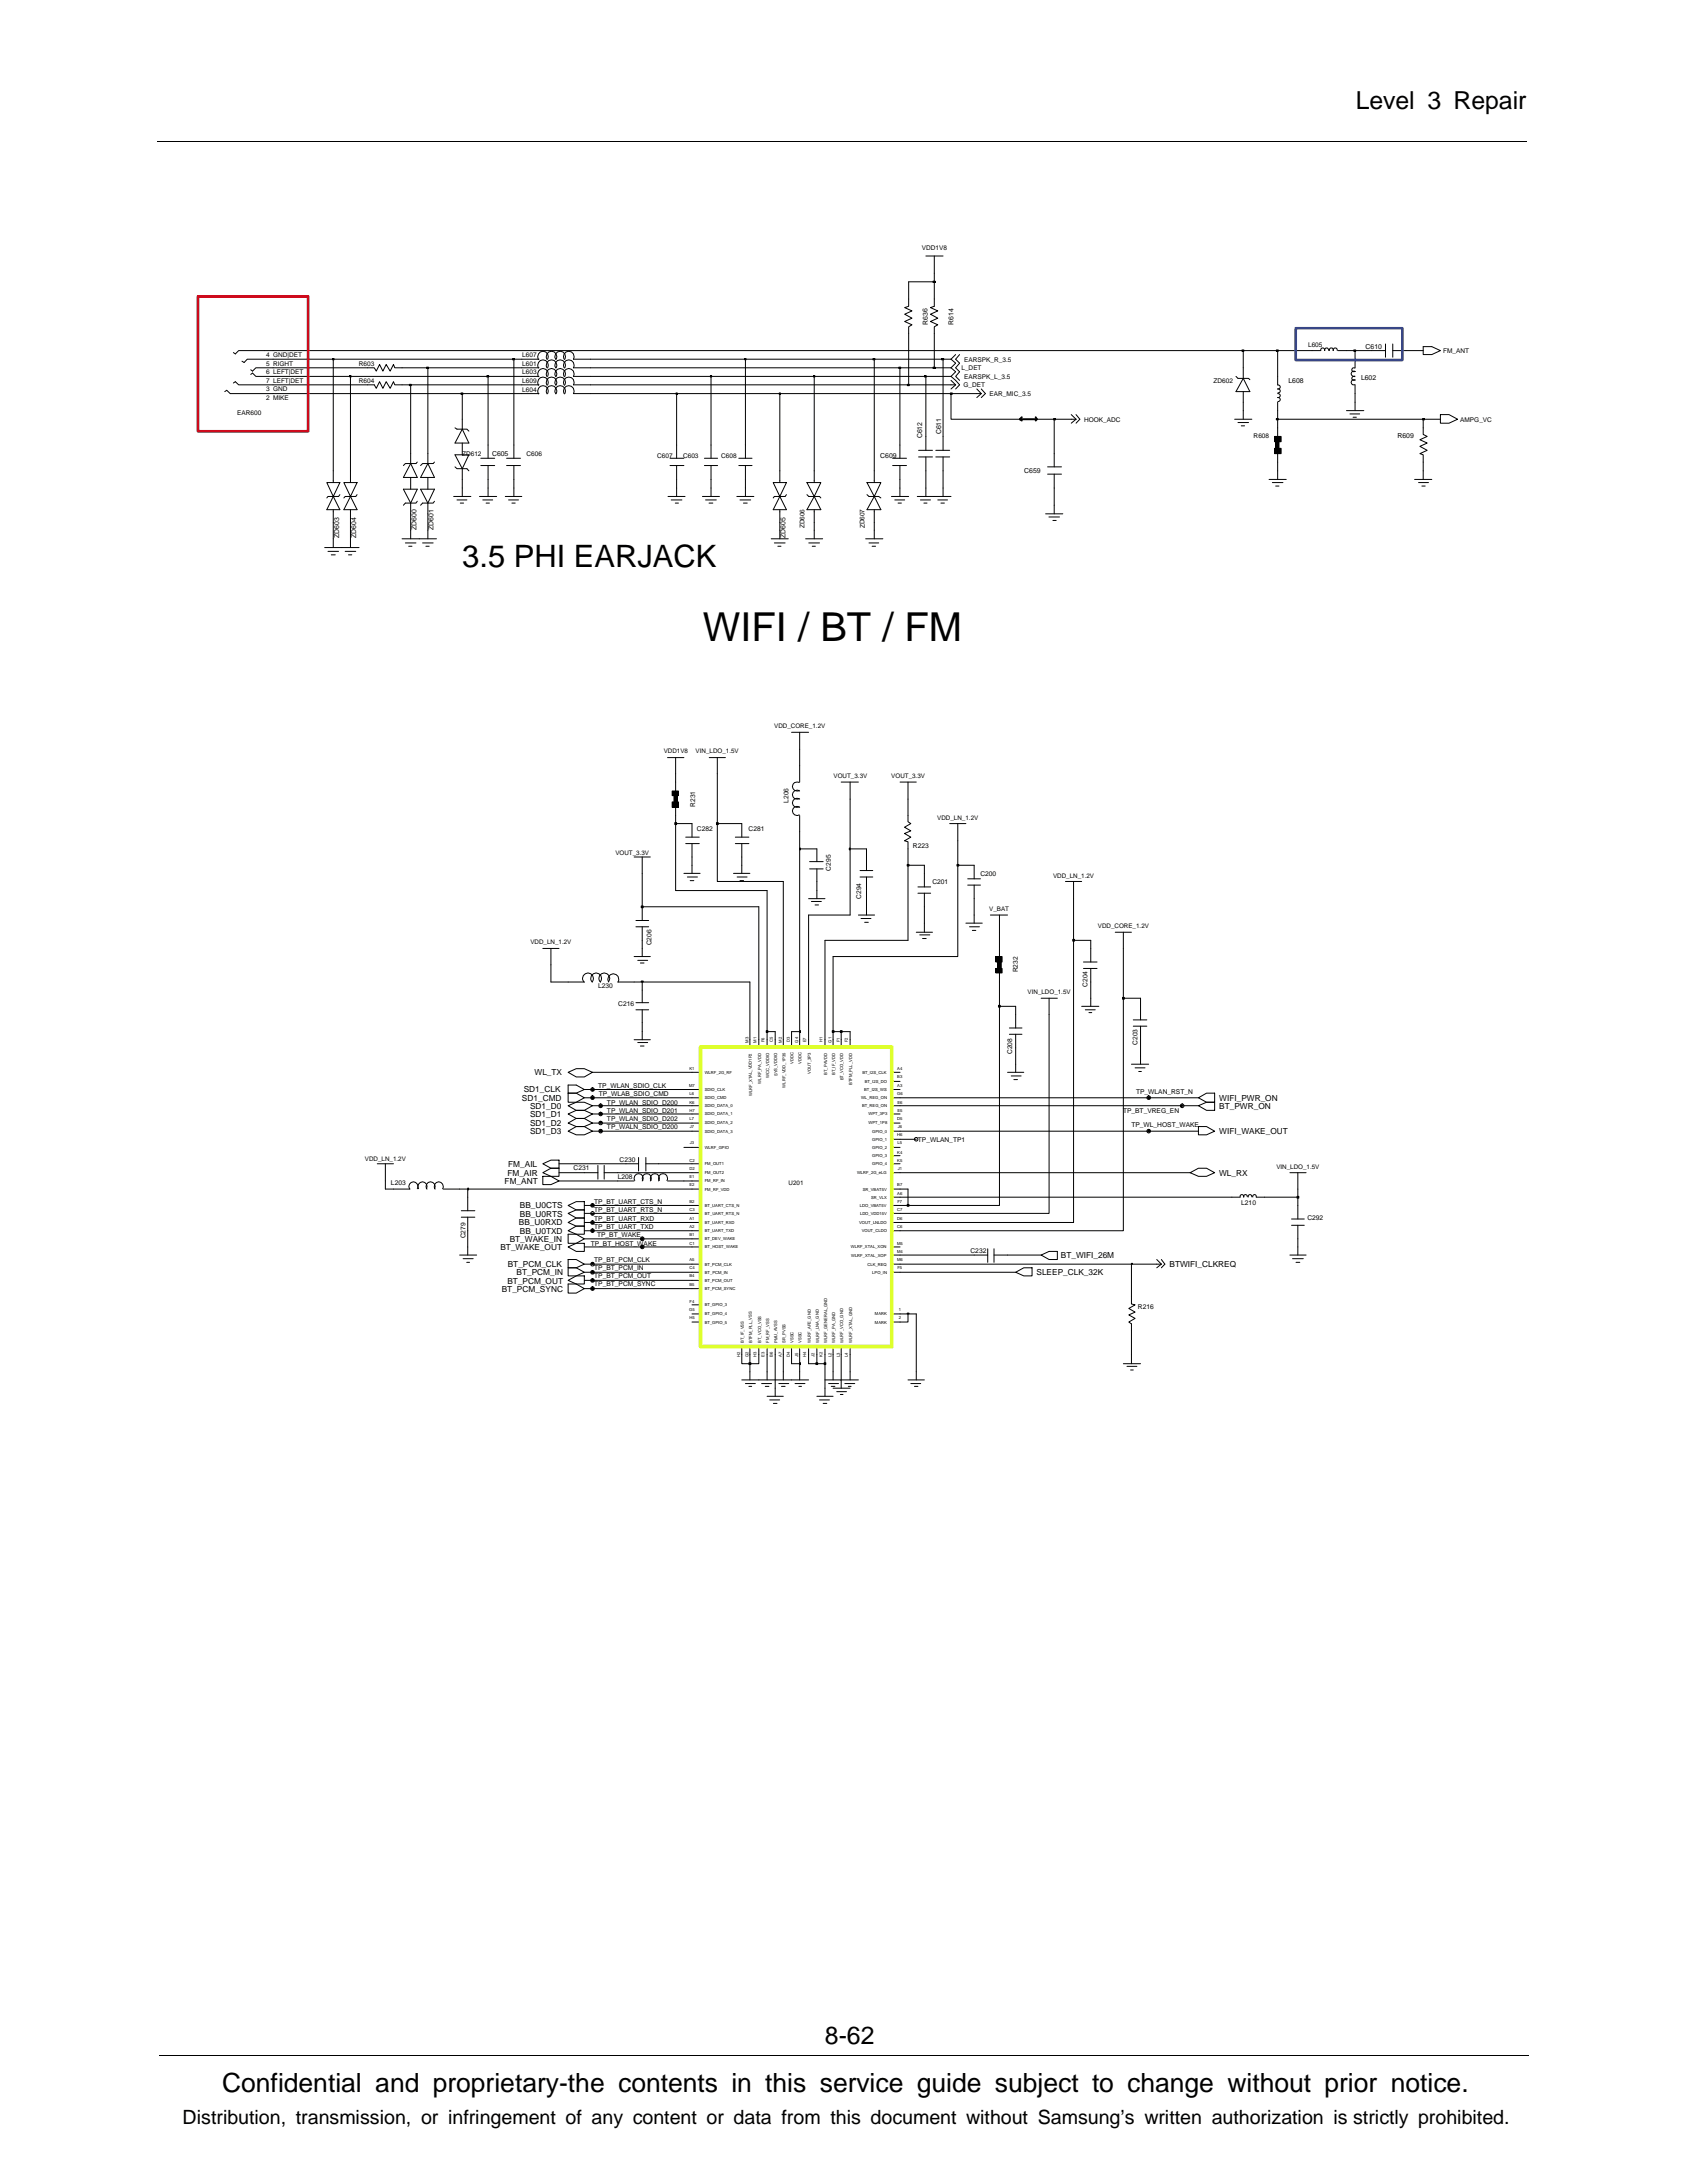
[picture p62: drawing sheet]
<svg xmlns="http://www.w3.org/2000/svg" width="216mm" height="279mm" viewBox="0 0 216 279" stroke-linecap="round" stroke-linejoin="round" font-family="sans-serif">
<defs><g id="words">
<text font-size="5.1" x="90" y="82">WIFI / BT / FM</text>
<text font-size="4" x="59.2" y="72.6">3.5 PHI EARJACK</text>
<text font-size="3.4" x="28.4" y="267.7">Confidential and proprietary-the contents in this service guide subject to change without prior notice.</text>
<g font-size="3.2">
<text x="173.5" y="14">Level 3 Repair</text>
<text x="105.6" y="261.6">8-62</text>
</g>
<text font-size="2.5" x="23.4" y="271.9">Distribution, transmission, or infringement of any content or data from this document without Samsung’s written authorization is strictly prohibited.</text>
<g font-size="1.1">
<text x="68.4" y="137.6">WL_TX</text>
<text x="66.8" y="140.9">SD1_CMD</text>
<text x="67" y="139.8">SD1_CLK</text>
<text x="67.8" y="143">SD1_D1</text>
<text x="67.8" y="141.9">SD1_D0</text>
<text x="156" y="141.9">BT_PWR_ON</text>
<text x="156" y="140.9">WIFI_PWR_ON</text>
<text x="65" y="149.3">FM_AIL</text>
<text x="67.8" y="145.2">SD1_D3</text>
<text x="67.8" y="144.1">SD1_D2</text>
<text x="156" y="145.2">WIFI_WAKE_OUT</text>
<text x="64.6" y="151.5">FM_ANT</text>
<text x="64.9" y="150.5">FM_AIR</text>
<text x="66.5" y="154.7">BB_U0CTS</text>
<text x="66.5" y="155.7">BB_U0RTS</text>
<text x="156" y="150.5">WL_RX</text>
<text x="64" y="160">BT_WAKE_OUT</text>
<text x="65.2" y="158.9">BT_WAKE_IN</text>
<text x="66.4" y="156.8">BB_U0RXD</text>
<text x="66.5" y="157.9">BB_U0TXD</text>
<text x="135.8" y="161">BT_WIFI_26M</text>
<text x="64.2" y="165.3">BT_PCM_SYNC</text>
<text x="64.9" y="164.3">BT_PCM_OUT</text>
<text x="65" y="162.2">BT_PCM_CLK</text>
<text x="66.1" y="163.2">BT_PCM_IN</text>
<text x="132.7" y="163.2">SLEEP_CLK_32K</text>
<text x="149.7" y="162.2">BTWIFI_CLKREQ</text>
</g>
<g font-size=".9">
<text x="118.7" y="41.6" transform="rotate(-90 118.7 41.6)">R636</text>
<text x="122" y="41.6" transform="rotate(-90 122 41.6)">R614</text>
<text x="174.8" y="44.6">C610</text>
<text x="164.9" y="49">L608</text>
<text x="174.2" y="48.7">L602</text>
<text x="63" y="58.3">C605</text>
<text x="112.6" y="58.6">C609</text>
<text x="118" y="56.1" transform="rotate(-90 118 56.1)">C612</text>
<text x="120.5" y="55.6" transform="rotate(-90 120.5 55.6)">C611</text>
<text x="178.8" y="56.1">R609</text>
<text x="131.1" y="60.6">C659</text>
<text x="43.4" y="68.9" transform="rotate(-90 43.4 68.9)">ZD603</text>
<text x="45.6" y="68.9" transform="rotate(-90 45.6 68.9)">ZD604</text>
<text x="53.3" y="67.8" transform="rotate(-90 53.3 67.8)">ZD600</text>
<text x="55.5" y="67.8" transform="rotate(-90 55.5 67.8)">ZD601</text>
<text x="100.5" y="68.9" transform="rotate(-90 100.5 68.9)">ZD605</text>
<text x="89" y="103.3" transform="rotate(-90 89 103.3)">R231</text>
<text x="89.2" y="106.4">C282</text>
<text x="95.8" y="106.4">C281</text>
<text x="100.9" y="102.7" transform="rotate(-90 100.9 102.7)">L206</text>
<text x="106.3" y="111.4" transform="rotate(-90 106.3 111.4)">C295</text>
<text x="116.8" y="108.5">R223</text>
<text x="119.3" y="113.2">C201</text>
<text x="125.5" y="112.1">C200</text>
<text x="110.2" y="115" transform="rotate(-90 110.2 115)">C294</text>
<text x="83.4" y="121" transform="rotate(-90 83.4 121)">C206</text>
<text x="130.3" y="124.5" transform="rotate(-90 130.3 124.5)">R232</text>
<text x="76.6" y="126.4">L230</text>
<text x="79.1" y="128.8">C216</text>
<text x="139.2" y="126.3" transform="rotate(-90 139.2 126.3)">C204</text>
<text x="129.5" y="134.9" transform="rotate(-90 129.5 134.9)">C208</text>
<text x="145.6" y="133.7" transform="rotate(-90 145.6 133.7)">C203</text>
<text x="76.6" y="139.2">TP_WLAN_SDIO_CLK</text>
<text x="76.6" y="140.2">TP_WLAB_SDIO_CMD</text>
<text x="77.7" y="142.4">TP_WLAN_SDIO_D201</text>
<text x="77.7" y="143.5">TP_WLAN_SDIO_D202</text>
<text x="77.7" y="141.4">TP_WLAN_SDIO_D200</text>
<text x="143.7" y="142.4">TP_BT_VREG_EN</text>
<text x="145.4" y="140">TP_WLAN_RST_N</text>
<text x="73.4" y="149.8">C231</text>
<text x="77.7" y="144.5">TP_WALN_SDIO_D200</text>
<text x="79.3" y="148.7">C230</text>
<text x="117.5" y="146.1">TP_WLAN_TP1</text>
<text x="144.8" y="144.3">TP_WL_HOST_WAKE</text>
<text x="50" y="151.7">L203</text>
<text x="76.1" y="154.1">TP_BT_UART_CTS_N</text>
<text x="76.1" y="155.2">TP_BT_UART_RTS_N</text>
<text x="79.1" y="150.9">L208</text>
<text x="158.9" y="154.3">L210</text>
<text x="59.6" y="158.5" transform="rotate(-90 59.6 158.5)">C279</text>
<text x="75.6" y="159.4">TP_BT_HOST_WAKE</text>
<text x="76.1" y="156.2">TP_BT_UART_RXD</text>
<text x="76.1" y="161.5">TP_BT_PCM_CLK</text>
<text x="76.1" y="157.2">TP_BT_UART_TXD</text>
<text x="76.4" y="158.3">TP_BT_WAKE</text>
<text x="124.2" y="160.4">C232</text>
<text x="167.3" y="156.1">C292</text>
<text x="76.1" y="163.6">TP_BT_PCM_OUT</text>
<text x="76.1" y="162.6">TP_BT_PCM_IN</text>
<text x="76.1" y="164.7">TP_BT_PCM_SYNC</text>
<text x="145.6" y="167.6">R216</text>
</g>
<g font-size=".8">
<text x="118" y="32">VDD1V8</text>
<text x="34.1" y="47.9">6 LEFT|DET</text>
<text x="34.1" y="46.8">5 RIGHT</text>
<text x="34.1" y="45.7">4 GND|DET</text>
<text x="45.9" y="46.8">R603</text>
<text x="66.8" y="46.8">L601</text>
<text x="66.8" y="45.7">L607</text>
<text x="66.8" y="47.9">L603</text>
<text x="123" y="47.4">L_DET</text>
<text x="123.4" y="46.3">EARSPK_R_3.5</text>
<text x="167.4" y="44.4">L605</text>
<text x="184.7" y="45.2">FM_ANT</text>
<text x="30.4" y="53.1">EAR600</text>
<text x="34.1" y="50">3 GND</text>
<text x="34.1" y="49">7 LEFT|DET</text>
<text x="34.1" y="51.1">2 MIKE</text>
<text x="45.9" y="49">R604</text>
<text x="66.8" y="50.1">L604</text>
<text x="66.8" y="49">L609</text>
<text x="123.3" y="49.6">G_DET</text>
<text x="123.4" y="48.5">EARSPK_L_3.5</text>
<text x="126.6" y="50.7">EAR_MIC_3.5</text>
<text x="138.7" y="54">HOOK_ADC</text>
<text x="155.3" y="49">ZD602</text>
<text x="186.9" y="54">AMPG_VC</text>
<text x="59.1" y="58.3">ZD612</text>
<text x="67.4" y="58.3">C606</text>
<text x="84.1" y="58.6">C607</text>
<text x="87.4" y="58.7">C603</text>
<text x="92.3" y="58.6">C608</text>
<text x="160.4" y="56">R608</text>
<text x="103" y="67.6" transform="rotate(-90 103 67.6)">ZD606</text>
<text x="110.7" y="67.6" transform="rotate(-90 110.7 67.6)">ZD607</text>
<text x="99.1" y="93.2">VDD_CORE_1.2V</text>
<text x="84.9" y="96.4">VDD1V8</text>
<text x="89" y="96.4">VIN_LDO_1.5V</text>
<text x="106.7" y="99.6">VOUT_3.3V</text>
<text x="114.1" y="99.6">VOUT_3.3V</text>
<text x="120" y="104.9">VDD_LN_1.2V</text>
<text x="78.8" y="109.4">VOUT_3.3V</text>
<text x="134.8" y="112.4">VDD_LN_1.2V</text>
<text x="126.6" y="116.6">V_BAT</text>
<text x="140.5" y="118.8">VDD_CORE_1.2V</text>
<text x="67.9" y="120.9">VDD_LN_1.2V</text>
<text x="131.5" y="127.3">VIN_LDO_1.5V</text>
<text x="46.7" y="148.5">VDD_LN_1.2V</text>
<text x="163.3" y="149.6">VIN_LDO_1.5V</text>
<text x="100.9" y="151.7">U201</text>
</g>
<g font-size=".5">
<text x="88.2" y="137">K1</text>
<text x="90.2" y="137.4">WLRF_2G_RF</text>
<text x="95.8" y="133.4" transform="rotate(-90 95.8 133.4)">M3</text>
<text x="96.8" y="133.4" transform="rotate(-90 96.8 133.4)">M1</text>
<text x="97.9" y="133.4" transform="rotate(-90 97.9 133.4)">F6</text>
<text x="98.4" y="137.9" transform="rotate(-90 98.4 137.9)">WCC_VDDIO</text>
<text x="98.9" y="133.4" transform="rotate(-90 98.9 133.4)">C5</text>
<text x="99.5" y="137.8" transform="rotate(-90 99.5 137.8)">SYS_VDDIO</text>
<text x="100.1" y="133.4" transform="rotate(-90 100.1 133.4)">M2</text>
<text x="101.1" y="133.4" transform="rotate(-90 101.1 133.4)">D3</text>
<text x="101.6" y="136.2" transform="rotate(-90 101.6 136.2)">VDDC</text>
<text x="102.2" y="133.4" transform="rotate(-90 102.2 133.4)">G4</text>
<text x="102.6" y="136.2" transform="rotate(-90 102.6 136.2)">VDDC</text>
<text x="103.2" y="133.4" transform="rotate(-90 103.2 133.4)">E7</text>
<text x="103.8" y="137.4" transform="rotate(-90 103.8 137.4)">VOUT_3P3</text>
<text x="105.3" y="133.4" transform="rotate(-90 105.3 133.4)">H1</text>
<text x="105.9" y="137.6" transform="rotate(-90 105.9 137.6)">BT_PAVDD</text>
<text x="106.4" y="133.4" transform="rotate(-90 106.4 133.4)">G1</text>
<text x="106.9" y="137.6" transform="rotate(-90 106.9 137.6)">BT_IF_VDD</text>
<text x="107.5" y="133.4" transform="rotate(-90 107.5 133.4)">F1</text>
<text x="108.5" y="133.4" transform="rotate(-90 108.5 133.4)">F2</text>
<text x="110.4" y="137.4">BT_I2S_CLK</text>
<text x="114.8" y="137">A4</text>
<text x="88.2" y="139.1">M7</text>
<text x="88.2" y="141.3">K6</text>
<text x="88.2" y="142.3">H7</text>
<text x="88.2" y="140.1">L6</text>
<text x="88.2" y="143.3">L7</text>
<text x="90.2" y="141.7">SDIO_DATA_0</text>
<text x="90.2" y="142.8">SDIO_DATA_1</text>
<text x="90.2" y="139.6">SDIO_CLK</text>
<text x="90.2" y="140.7">SDIO_CMD</text>
<text x="90.2" y="143.9">SDIO_DATA_2</text>
<text x="96.2" y="140.3" transform="rotate(-90 96.2 140.3)">WLRF_XTAL_VDD1P2</text>
<text x="97.4" y="138.7" transform="rotate(-90 97.4 138.7)">WLRF_PA_VDD</text>
<text x="100.5" y="139.2" transform="rotate(-90 100.5 139.2)">WLRF_VDD_1P35</text>
<text x="107.9" y="138.3" transform="rotate(-90 107.9 138.3)">BT_VCO_VDD</text>
<text x="109.1" y="138.9" transform="rotate(-90 109.1 138.9)">BTFM_PLL_VDD</text>
<text x="110.2" y="140.7">WL_REG_ON</text>
<text x="110.3" y="141.7">BT_REG_ON</text>
<text x="110.6" y="139.6">BT_I2S_WS</text>
<text x="110.7" y="138.6">BT_I2S_DO</text>
<text x="111.1" y="142.8">WPT_3P3</text>
<text x="111.1" y="143.9">WPT_1P8</text>
<text x="114.8" y="140.1">G6</text>
<text x="114.8" y="138">B3</text>
<text x="114.8" y="139.1">A3</text>
<text x="114.8" y="143.3">D5</text>
<text x="114.9" y="142.3">E5</text>
<text x="114.9" y="141.3">E6</text>
<text x="88.2" y="149.7">D2</text>
<text x="88.2" y="148.7">C2</text>
<text x="88.3" y="146.5">J3</text>
<text x="88.3" y="144.4">J7</text>
<text x="90.2" y="147">WLRF_GPIO</text>
<text x="90.2" y="145">SDIO_DATA_3</text>
<text x="90.2" y="149.1">FM_OUT1</text>
<text x="111.6" y="146">GPIO_1</text>
<text x="111.6" y="147">GPIO_2</text>
<text x="111.6" y="145">GPIO_0</text>
<text x="111.6" y="148.1">GPIO_3</text>
<text x="111.6" y="149.1">GPIO_4</text>
<text x="114.8" y="145.4">H6</text>
<text x="114.8" y="147.6">K4</text>
<text x="114.8" y="148.7">K5</text>
<text x="114.9" y="146.5">L5</text>
<text x="114.9" y="149.7">J1</text>
<text x="114.9" y="144.4">J6</text>
<text x="88.2" y="154">B2</text>
<text x="88.2" y="155">C3</text>
<text x="88.2" y="150.8">E1</text>
<text x="88.2" y="151.8">E2</text>
<text x="90.2" y="150.3">FM_OUT2</text>
<text x="90.2" y="154.5">BT_UART_CTS_N</text>
<text x="90.2" y="151.3">FM_RF_IN</text>
<text x="90.2" y="152.4">FM_RF_VDD</text>
<text x="90.2" y="155.5">BT_UART_RTS_N</text>
<text x="109.7" y="150.3">WLRF_2G_eLG</text>
<text x="110" y="154.5">LDO_VBAT5V</text>
<text x="110.1" y="155.5">LDO_VDD15V</text>
<text x="110.4" y="152.4">SR_VBAT5V</text>
<text x="111.5" y="153.4">SR_VLX</text>
<text x="114.8" y="155">C7</text>
<text x="114.8" y="151.8">B7</text>
<text x="114.8" y="153">A6</text>
<text x="114.9" y="154">F7</text>
<text x="88.2" y="158.2">B1</text>
<text x="88.2" y="156.1">A1</text>
<text x="88.2" y="157.1">A2</text>
<text x="88.2" y="159.3">C1</text>
<text x="88.2" y="161.4">A5</text>
<text x="90.2" y="158.8">BT_DEV_WAKE</text>
<text x="90.2" y="156.7">BT_UART_RXD</text>
<text x="90.2" y="157.7">BT_UART_TXD</text>
<text x="90.2" y="162">BT_PCM_CLK</text>
<text x="90.2" y="159.8">BT_HOST_WAKE</text>
<text x="108.9" y="159.8">WLRF_XTAL_XON</text>
<text x="108.9" y="160.8">WLRF_XTAL_XOP</text>
<text x="110" y="156.7">VOUT_LNLDO</text>
<text x="110.3" y="157.7">VOUT_CLDO</text>
<text x="111" y="162">CLK_REQ</text>
<text x="114.8" y="160.4">M4</text>
<text x="114.8" y="159.3">M5</text>
<text x="114.8" y="161.4">M6</text>
<text x="114.8" y="156.1">D6</text>
<text x="114.8" y="157.1">C6</text>
<text x="88.2" y="167.8">G5</text>
<text x="88.2" y="163.5">B4</text>
<text x="88.2" y="164.5">B5</text>
<text x="88.2" y="162.5">C4</text>
<text x="88.2" y="166.7">F4</text>
<text x="90.2" y="167.2">BT_GPIO_3</text>
<text x="90.2" y="164.1">BT_PCM_OUT</text>
<text x="90.2" y="165.1">BT_PCM_SYNC</text>
<text x="90.2" y="163">BT_PCM_IN</text>
<text x="111.6" y="163">LPO_IN</text>
<text x="114.8" y="162.5">F5</text>
<text x="115" y="167.8">1</text>
<text x="88.2" y="168.8">H5</text>
<text x="90.2" y="169.4">BT_GPIO_5</text>
<text x="90.2" y="168.4">BT_GPIO_4</text>
<text x="94.7" y="173.7" transform="rotate(-90 94.7 173.7)">H2</text>
<text x="95.2" y="171.9" transform="rotate(-90 95.2 171.9)">BT_IF_VSS</text>
<text x="95.8" y="173.7" transform="rotate(-90 95.8 173.7)">G2</text>
<text x="96.2" y="171.9" transform="rotate(-90 96.2 171.9)">BTFM_PLL_VSS</text>
<text x="96.8" y="173.7" transform="rotate(-90 96.8 173.7)">H3</text>
<text x="97.4" y="171.9" transform="rotate(-90 97.4 171.9)">BT_VCO_VSS</text>
<text x="97.9" y="173.7" transform="rotate(-90 97.9 173.7)">E3</text>
<text x="98.4" y="171.9" transform="rotate(-90 98.4 171.9)">FM_RF_VSS</text>
<text x="98.9" y="173.7" transform="rotate(-90 98.9 173.7)">B6</text>
<text x="99.5" y="171.9" transform="rotate(-90 99.5 171.9)">PMU_AVSS</text>
<text x="100.1" y="173.7" transform="rotate(-90 100.1 173.7)">A7</text>
<text x="100.5" y="171.9" transform="rotate(-90 100.5 171.9)">SR_PVSS</text>
<text x="101.1" y="173.7" transform="rotate(-90 101.1 173.7)">D4</text>
<text x="101.6" y="171.9" transform="rotate(-90 101.6 171.9)">VSSC</text>
<text x="102.2" y="173.7" transform="rotate(-90 102.2 173.7)">J5</text>
<text x="102.6" y="171.9" transform="rotate(-90 102.6 171.9)">VSSC</text>
<text x="103.2" y="173.7" transform="rotate(-90 103.2 173.7)">H4</text>
<text x="103.8" y="171.9" transform="rotate(-90 103.8 171.9)">WLRF_AFE_GND</text>
<text x="104.2" y="173.7" transform="rotate(-90 104.2 173.7)">J2</text>
<text x="104.8" y="171.9" transform="rotate(-90 104.8 171.9)">WLRF_LNA_GND</text>
<text x="105.3" y="173.7" transform="rotate(-90 105.3 173.7)">K2</text>
<text x="105.9" y="171.9" transform="rotate(-90 105.9 171.9)">WLRF_GENERAL_GND</text>
<text x="106.4" y="173.7" transform="rotate(-90 106.4 173.7)">L2</text>
<text x="106.9" y="171.9" transform="rotate(-90 106.9 171.9)">WLRF_PA_GND</text>
<text x="107.5" y="173.7" transform="rotate(-90 107.5 173.7)">L3</text>
<text x="107.9" y="171.9" transform="rotate(-90 107.9 171.9)">WLRF_VCO_GND</text>
<text x="108.5" y="173.7" transform="rotate(-90 108.5 173.7)">L4</text>
<text x="109.1" y="171.9" transform="rotate(-90 109.1 171.9)">WLRF_XTAL_GND</text>
<text x="112" y="168.4">MARK</text>
<text x="112" y="169.4">MARK</text>
<text x="115" y="168.8">2</text>
</g>
</g></defs>
<g fill="none" stroke="#000" stroke-width=".13">
<path d="M20.2 18.1h175.3M118.5 32.8h2.2M119.4 36h.3v.2h-.3zM119.6 32.8v6.4l-.5 .2 .9 .4-.9 .4 .9 .5-.9 .4 .9 .5-.4 .2v5.3M119.6 36.1h-3.3v3.1l-.5 .2 .9 .4-.9 .4 .9 .5-.9 .4 .9 .5-.4 .2v7.5M28.8 50.1l.2-.1 .5 .4h39.5M29.9 49l.2-.1 .4 .4h17.4l.3 .4 .4-.8 .4 .8 .4-.8 .5 .8 .5-.8 .1 .4h18.5M32.1 47.9l.2-.1 .4 .4h36.3M42.6 45.9h.2v.2h-.2zM42.7 46v15.8M44.8 48.1h.1v.2h-.1zM44.9 48.2v13.6"/>
<path d="M52.4 49.2h.2v.2h-.2zM52.6 59.3l.8 1.8h-1.8zM52.6 49.3v10M53.4 59.1l-.2 .2h-1.3l-.3 .3M54.6 47h.2v.2h-.2zM54.8 47.1v12.2M54.8 59.3l.8 1.8h-1.8zM55.6 59.1l-.2 .2h-1.3l-.3 .3M58.2 59.8l.3 .2h1.3l.2 .3M58.2 54.8l.3 .1h1.3l.2 .3M58.2 58.2h1.8l-.8 1.8zM59 50.3h.2v.2h-.2z"/>
<path d="M59.2 50.4v4.5l.8 1.8h-1.8l1-1.8M59.2 56.7v1.5M59.2 60v3.5M61.5 59.6h1.8M61.5 58.7h1.8M62.3 48.1h.2v.2h-.2zM62.5 48.2v10.5M62.5 59.6v3.9M64.8 59.6h1.8M64.8 58.7h1.8M65.6 45.9h.2v.2h-.2zM65.8 46v12.7"/>
<path d="M65.8 59.6v3.9M69 47.1h-18.5l-.1-.4-.5 .8-.5-.8-.4 .8-.4-.8-.4 .8-.3-.4h-15.2l-.4 .4-.2-.2M69 46h-37.4l-.4 .4-.2-.2M70.1 50.4a.68 .68 0 0 0-.6-1 .68 .68 0 0 0-.6 1M70.1 47.1a.68 .68 0 0 0-.6-1 .68 .68 0 0 0-.6 1M70.1 46a.68 .68 0 0 0-.6-1 .68 .68 0 0 0-.6 1M70.1 48.2a.68 .68 0 0 0-.6-1 .68 .68 0 0 0-.6 1M70.1 49.3a.68 .68 0 0 0-.7-1 .68 .68 0 0 0-.5 1M71.2 50.4a.68 .68 0 0 0-.6-1 .68 .68 0 0 0-.6 1M71.2 47.1a.67 .67 0 0 0-.6-1 .67 .67 0 0 0-.6 1M71.2 46a.68 .68 0 0 0-.6-1 .68 .68 0 0 0-.6 1M71.2 48.2a.68 .68 0 0 0-.6-1 .68 .68 0 0 0-.6 1"/>
<path d="M71.2 49.3a.65 .65 0 0 0-.3-1 .68 .68 0 0 0-.8 .2 .68 .68 0 0 0-.1 .8M72.3 50.4a.68 .68 0 0 0-.6-1 .68 .68 0 0 0-.6 1M72.3 47.1a.67 .67 0 0 0-.6-1 .67 .67 0 0 0-.6 1M72.3 46a.68 .68 0 0 0-.6-1 .68 .68 0 0 0-.6 1M72.3 48.2a.68 .68 0 0 0-.6-1 .68 .68 0 0 0-.6 1M72.3 49.3a.68 .68 0 0 0-.6-1 .68 .68 0 0 0-.6 1M85.7 59.6h1.8M85.7 58.7h1.8M86.5 50.3h.2v.2h-.2zM86.6 50.4v8.3M86.6 59.6v3.9M90.1 59.6h1.7"/>
<path d="M90.1 58.7h1.7M90.9 48.1h.2v.2h-.2zM91 48.2v10.5M91 59.6v3.9M94.6 59.6h1.6M94.6 58.7h1.6M95.3 45.9h.2v.2h-.2zM95.4 46v12.7M95.4 59.6v3.9M99.7 50.3h.2v.2h-.2zM99.8 50.4v11.4M104.1 48.1h.2v.2h-.2z"/>
<path d="M104.2 48.2v13.6M111.7 45.9h.3v.2h-.3zM111.9 46v15.8M114.2 59.6h1.8M114.2 58.7h1.8M115 47h.3v.2h-.3zM115.2 47.1v11.6M115.2 59.6v3.9M116.1 49.2h.3v.2h-.3zM117.6 58.5h1.7M117.6 57.6h1.7M118.3 48.1h.3v.2h-.3z"/>
<path d="M118.5 48.2v9.4M118.5 58.5v5M119.4 47h.3v.2h-.3zM119.8 58.5h1.7M119.8 57.6h1.7M120.5 45.9h.3v.2h-.3zM120.7 46v11.6M120.7 58.5v5M121.6 50.3h.3v.2h-.3zM121.7 47.1h-48.3a.67 .67 0 0 0-.6-1 .67 .67 0 0 0-.6 1M121.7 46h-48.3a.68 .68 0 0 0-.6-1 .68 .68 0 0 0-.6 1M121.7 48.2h-48.3a.68 .68 0 0 0-.6-1 .68 .68 0 0 0-.6 1"/>
<path d="M121.7 50.4v3.3h8.8M121.7 46l.6 .5-.6 .6M121.7 47.1l.6 .5-.6 .6M121.7 48.2l1.1 1.1-.5 .5M121.7 48.7l.6 .6M122.3 49.3h-48.9a.68 .68 0 0 0-.6-1 .68 .68 0 0 0-.6 1M122.3 49.3l-.6 .5M122.3 45.4l-.6 .6M122.8 45.4l-.5 .6 .5 .5-.5 .6 .5 .5-.5 .6 .5 .5M125 49.8l.6 .6M125.6 50.4h-52.2a.68 .68 0 0 0-.6-1 .68 .68 0 0 0-.6 1M125.6 49.8l.5 .6-.5 .5"/>
<path d="M125.6 50.4l-.6 .5M132.7 53.7h5M134.1 59.8h1.7M134.8 53.6h.3v.1h-.3zM134.9 53.7v6.1M137.1 53.1l.6 .6M137.7 53.1l.5 .6-.5 .5M137.7 53.7l-.6 .5M158 53.7h2.2M158.2 48.2l.2 .2h1.4l.2 .2M158.4 54.1h1.4M158.9 54.5h.4"/>
<path d="M158.9 44.8h.3v.2h-.3zM159.1 44.9v3.5M159.1 50.1v3.6M159.1 48.4l.9 1.7h-1.8zM163.1 55.9h.9v.6h-.9zM163.1 57.4h.9v.7h-.9zM163.3 56.5h.4v.9h-.4zM163.3 53.6h.3v.1h-.3zM163.3 44.8h.3v.2h-.3zM163.5 50.4a.26 .26 0 0 1 .4 .2 .26 .26 0 0 1-.4 .3 .25 .25 0 0 1 .4 .2 .25 .25 0 0 1-.3 .3M163.5 49.8a.24 .24 0 0 1 .4 .2 .24 .24 0 0 1-.3 .3M163.5 49.3a.26 .26 0 0 1 .4 .2 .26 .26 0 0 1-.4 .3"/>
<path d="M163.5 44.9v4.4M163.5 51.5v4.4M163.5 58.1v3.3M163.5 53.7h20.8M170 44.9a.25 .25 0 0 0-.2-.4 .25 .25 0 0 0-.3 .4 .26 .26 0 0 0-.2-.4 .26 .26 0 0 0-.3 .4h-138.5l-.4 .4-.2-.2M170.1 44.9a.25 .25 0 0 1 .3-.4 .25 .25 0 0 1 .2 .4M171.1 44.9a.25 .25 0 0 0-.2-.4 .25 .25 0 0 0-.3 .4M171.2 44.9h6.1M172.3 52.6h2.2M172.8 53h1.2M173.2 53.4h.4M173.2 44.8h.3v.2h-.3z"/>
<path d="M173.4 48.2a.26 .26 0 0 0-.4 .2 .26 .26 0 0 0 .4 .2M173.4 47.1a.26 .26 0 0 0-.4 .2 .26 .26 0 0 0 .4 .2M173.4 44.9v2.2M173.5 48.6a.34 .34 0 0 0-.6 .3 .34 .34 0 0 0 .5 .3v3.4M173.5 47.6a.34 .34 0 0 0-.6 .2 .34 .34 0 0 0 .5 .3M177.3 44v1.7M178.2 44.9h3.9M178.2 44v1.7M182.1 53.6h.2v.1h-.2zM182.1 44.4h1.1l1.1 .5-1.1 .5h-1.1zM182.1 53.7v1.9l.5 .3-.9 .4 .9 .4-.9 .4 .9 .5-.9 .5 .4 .1v3.2M184.3 53.1h1.1l1.1 .6-1.1 .5h-1.1z"/>
<path d="M41.6 70.1h4.4M41.8 61.8h1.7l-.8 1.7zM42 70.6h1.3M42.4 71h.5M42.7 63.5l.8 1.7h-1.7zM42.7 65.2v4.9M43.5 63.3l-.2 .2h-1.3l-.2 .2M44 61.8h1.7l-.8 1.7zM44.2 70.6h1.3M44.6 71h.4M44.9 63.5l.8 1.7h-1.7zM44.9 65.2v4.9"/>
<path d="M45.7 63.3l-.2 .2h-1.3l-.2 .2M51.5 69h4.4M51.6 62.6h1.8l-.8 1.8zM51.9 69.5h1.3M52.3 69.9h.4M52.6 61.1v1.5M52.6 64.4v4.6M53.4 64.2l-.2 .2h-1.3l-.3 .3M53.8 62.6h1.8l-.8 1.8zM54.1 69.5h1.3M54.5 69.9h.4M54.8 61.1v1.5"/>
<path d="M54.8 64.4v4.6M55.6 64.2l-.2 .2h-1.3l-.3 .3M58.1 63.5h2.2M58.5 64h1.3M58.9 64.4h.4M61.4 63.5h2.2M61.8 64h1.3M62.2 64.4h.4M64.7 63.5h2.1M65.1 64h1.3M65.5 64.4h.4M85.5 63.5h2.2"/>
<path d="M85.9 64h1.4M86.4 64.4h.4M89.9 63.5h2.2M90.3 64h1.4M90.7 64.4h.5M94.3 63.5h2.2M94.7 64h1.4M95.1 64.4h.5M98.7 69h2.2M99 61.8h1.6l-.8 1.7zM99.1 69.5h1.4M99.5 69.9h.4"/>
<path d="M99.8 63.5l.8 1.7h-1.6zM99.8 65.2v3.8M100.6 63.3l-.1 .2h-1.4l-.1 .2M103.1 69h2.2M103.3 63.3l.2 .2h1.4l.2 .2M103.3 61.8h1.8l-.9 1.7zM103.5 69.5h1.4M103.9 69.9h.5M104.2 65.2v3.8M104.2 63.5l.9 1.7h-1.8zM110.8 69h2.2M111 63.3l.2 .2h1.3l.2 .2"/>
<path d="M111 61.8h1.7l-.8 1.7zM111.2 69.5h1.3M111.6 69.9h.5M111.9 63.5l.8 1.7h-1.7zM111.9 65.2v3.8M114.1 63.5h2.2M114.5 64h1.3M114.9 64.4h.5M117.4 63.5h4.3M117.8 64h1.3M118.2 64.4h.4M120 64h1.3"/>
<path d="M120.4 64.4h.5M133.8 65.8h2.2M134.1 60.7h1.7M134.2 66.2h1.4M134.7 66.6h.5M134.9 60.7v5.1M162.4 61.4h2.2M162.8 61.8h1.4M163.3 62.2h.4M181 61.4h2.2M181.5 61.8h1.3M182 62.2h.4"/>
<path d="M85.4 97h2.1M86.5 97v4.2M90.8 97h2M91.8 97v8.4M101.3 93.7h2.2M102.3 93.7v6.4M81.2 109.7h2M81.4 118.6h1.6M81.4 117.8h1.6M82.1 116h.2v.2h-.2zM82.2 116.1h14.9v18M82.2 109.7v8.1"/>
<path d="M82.2 118.6v3.8M86 101.2h.8v.6h-.8zM86 102.6h.8v.7h-.8zM86.3 101.8h.4v.8h-.4zM86.4 105.3h.2v.2h-.2zM86.5 103.3v10.7h11.7v20.1M86.5 105.4h2.1v1.7M87.5 111.8h2.1M87.8 107.1h1.7M87.8 108h1.7M88 112.2h1.3M88.3 112.7h.5"/>
<path d="M88.6 108v3.8M91.7 105.3h.2v.2h-.2zM91.8 105.4v7.4h8.4v21.3M91.8 105.4h3.1v1.7M93.9 111.8h2.1M94.1 107.1h1.7M94.1 108h1.7M94.3 112.2h1.3M94.7 112.7h.5M94.9 108v3.8M102.3 100.2a.58 .58 0 0 0-.9 .5 .58 .58 0 0 0 .9 .5M102.3 108.5h.1v.3h-.1z"/>
<path d="M102.3 102.3a.58 .58 0 0 0-.9 .4 .58 .58 0 0 0 .9 .6M102.3 103.3a.58 .58 0 0 0-.9 .5 .58 .58 0 0 0 .9 .5M102.3 101.2a.58 .58 0 0 0-.9 .5 .58 .58 0 0 0 .9 .5M102.3 104.4v29.7M102.3 108.6h2.2v1.7M103.5 115h2.1M103.6 111.2h1.7M103.6 110.3h1.7M103.8 115.4h1.3M104.3 115.8h.5M104.5 111.2v3.8M107.7 100.1h2.2"/>
<path d="M108.7 108.5h.1v.3h-.1zM108.8 100.1v17h-5.3v17M108.8 108.6h2.1v2.8M109.9 117.1h2M110.1 112.2h1.6M110.1 111.4h1.6M110.2 117.6h1.3M110.7 118h.4M110.9 112.2v4.9M115.2 100.1h2.1M116.1 110.6h.2v.2h-.2zM116.2 100.1v5.1l.4 .2-.8 .5 .8 .4-.8 .4 .8 .4-.8 .5 .4 .1v12.7h-10.6v13.7"/>
<path d="M116.2 110.7h2.1v2.8M117.3 119.3h2M117.5 113.5h1.6M117.5 114.3h1.6M117.7 119.7h1.3M118.3 114.3v5M121.5 105.4h2.1M122.5 110.6h.2v.2h-.2zM122.6 110.7v11.7h-16v11.7M122.6 110.7h2.1v1.8M122.6 105.4v5.3M123.6 118.2h2.1"/>
<path d="M123.8 112.5h1.7M123.8 113.3h1.7M124.1 118.6h1.2M124.4 119.1h.5M124.7 113.3v4.9M126.7 117.1h2.2M127.9 117.1v5.3M136.4 112.8h2M137.4 112.8v7.6M142.7 119.3h2.1M143.8 119.3v8.5M69.5 121.4h2"/>
<path d="M70.5 121.4v4.3h4.3M72.7 137.2l1-.4h1.1l1 .4-1 .6h-1.1zM72.7 138.9h1l1.1 .5-1.1 .5h-1zM72.7 139.9h1l1.1 .6-1.1 .6h-1zM74.8 139.4h14.8M75.7 139.3h.2v.3h-.2zM75.8 125.6a.69 .69 0 0 0-.1-.9 .69 .69 0 0 0-1 0 .69 .69 0 0 0 .1 1M75.8 137.2h13.8M76.8 125.6a.69 .69 0 0 0-.1-.9 .69 .69 0 0 0-.9 0 .69 .69 0 0 0 0 1M77.9 125.6a.69 .69 0 0 0-.1-.9 .69 .69 0 0 0-1 0 .69 .69 0 0 0 .1 1M77.9 125.7a.7 .7 0 0 1 .6-1.1 .7 .7 0 0 1 .6 1.1M79.1 125.7h16.9v8.4"/>
<path d="M81.2 122.4h2M81.2 133.1h2M81.4 129.2h1.6M81.4 128.3h1.6M81.6 122.9h1.3M81.6 133.4h1.3M82 123.3h.4M82 133.9h.4M82.1 125.6h.2v.1h-.2zM82.2 125.7v2.6M82.2 129.2v3.9M89.6 134.1h24.4v38.2h-24.4z"/>
<path d="M89.6 134.1h.1M98.1 131.9h.2v.2h-.2zM98.2 132h1v2.1M102.3 131.9h.1v.2h-.1zM102.3 132h-1v2.1M106.5 131.9h.2v.2h-.2zM106.6 132h2.2v2.1M107.5 131.9h.3v.2h-.3zM107.7 132v2.1M114 138.4h1.2M114 139.4h1.2M114 137.2h1.2"/>
<path d="M118.1 120.1h.4M127.4 122.4h.8v.7h-.8zM127.4 124h.8v.5h-.8zM127.7 123.1h.4v.9h-.4zM127.8 128.7h.2v.2h-.2zM127.9 128.8v25.5h-11.7M127.9 128.8h2.1v2.8M127.9 124.5v4.3M128.9 137.2h2.1M129.2 132.4h1.6M129.2 131.6h1.6M129.4 137.7h1.3"/>
<path d="M129.8 138.2h.4M130 132.4v4.8M133.2 127.8h2.1M134.3 127.8v27.5h-20.3M137.3 120.2h.2v.3h-.2zM137.4 120.4v36.1h-23.4M137.4 120.4h2.2v2.7M138.4 128.8h2.2M138.7 123.1h1.7M138.7 124h1.7M138.9 129.2h1.3M139.4 129.6h.3"/>
<path d="M139.6 124v4.8M143.7 127.7h.2v.2h-.2zM143.8 127.8v29.7h-29.8M143.8 127.8h2.2v2.7M144.8 136.2h2.2M145 130.5h1.8M145 131.3h1.8M145.3 136.7h1.2M145.7 137.1h.4M146 131.3v4.9M48.3 148.9h2.1M49.3 148.9v3.3h3.2a.58 .58 0 0 1 .4-.9 .58 .58 0 0 1 .5 .8"/>
<path d="M53.6 152.1a.58 .58 0 0 1 .5-.8 .58 .58 0 0 1 .5 .8M55.6 152.1a.58 .58 0 0 0-.5-.8 .58 .58 0 0 0-.4 .9M56.6 152.1a.58 .58 0 0 0-.5-.8 .58 .58 0 0 0-.4 .9M56.7 152.2h32.9M59 155h1.8M59 155.8h1.8M59.9 152.1h.1v.2h-.1zM59.9 152.2v2.8M59.9 155.8v4.8M69.5 150.6h1l1 .6-1 .4h-1zM69.5 150.1l1-.6h1v1.1h-1zM69.5 148.9l1-.4h1v1h-1z"/>
<path d="M71.5 148.9h10.2M71.5 150.1h5M71.5 151.2h9.7M72.7 154.3l1-.5h1.1v1.1h-1.1zM72.7 141.5l1-.4h1.1l1 .4-1 .6h-1.1zM72.7 142.6l1-.5h1.1l1 .5-1 .6h-1.1zM72.7 159.6l1-.5h1.1v1.1h-1.1zM72.7 158h1l1.1 .6-1.1 .5h-1zM72.7 157.5l1-.6h1.1v1.1h-1.1zM72.7 156.5l1-.6h1.1v1h-1.1zM72.7 155.3l1-.4h1.1v1h-1.1zM72.7 143.7l1-.5h1.1l1 .5-1 .5h-1.1z"/>
<path d="M72.7 144.8l1-.6h1.1l1 .6-1 .4h-1.1zM74.8 158.6h14.8M74.8 159.6h14.8M74.8 154.3h14.8M74.8 155.3h14.8M74.8 156.5h14.8M74.8 157.5h14.8M74.8 140.5h14.8M75.7 157.4h.2v.2h-.2zM75.7 156.4h.2v.2h-.2zM75.7 155.3h.2v.1h-.2zM75.7 154.2h.2v.2h-.2z"/>
<path d="M75.7 140.4h.2v.2h-.2zM75.8 141.5h13.8M75.8 144.8h13.8M75.8 142.6h13.8M75.8 143.7h13.8M76.5 149.2v1.7M76.8 144.7h.2v.2h-.2zM76.8 143.6h.2v.1h-.2zM76.8 142.5h.2v.2h-.2zM76.8 141.4h.2v.2h-.2zM77.3 150.1h12.3M77.3 149.2v1.7"/>
<path d="M81.2 151.1a.58 .58 0 0 1 .6-.9 .58 .58 0 0 1 .4 1M81.7 148.1v1.8M82.1 159.5h.2v.2h-.2zM82.1 158.4h.2v.3h-.2zM82.3 151.1a.58 .58 0 0 1 .5-.9 .58 .58 0 0 1 .4 1M82.7 148.9h6.9M82.7 148.1v1.8M83.3 151.1a.58 .58 0 0 1 .6-.9 .58 .58 0 0 1 .4 1M84.4 151.1a.57 .57 0 0 1 .5-.9 .57 .57 0 0 1 .4 .9M85.4 151.2h4.2M87.5 146.9h2.1M114 152.2h2.2v2.1"/>
<path d="M114 159.6h1.2M114 141.5h39.4M114 154.3h2.2M114 148.9h1.2M114 150.1h38.3M114 144.8h39.4M114 145.8h3.3M114 146.9h1.2M114 147.9h1.2M114 140.5h39.4M114 142.6h1.2M114 143.7h1.2"/>
<path d="M114 153.2h44.7M116.1 154.2h.2v.2h-.2zM126.4 159.8v1.8M127.2 159.8v1.8M146.9 144.7h.2v.2h-.2zM146.9 140.4h.2v.2h-.2zM151.2 141.4h.1v.2h-.1zM152.3 150.1l1.1-.6h1l1 .6-1 .5h-1zM153.4 144.2h1l1 .6-1 .4h-1zM153.4 140.5l1-.6h1v1.2h-1zM153.4 141.5l1-.4h1v1h-1zM158.7 153.2a.22 .22 0 0 1 .2-.3 .22 .22 0 0 1 .3 .3h-.1"/>
<path d="M159.6 153.2a.23 .23 0 0 0-.2-.3 .23 .23 0 0 0-.2 .3M160.2 153.2a.23 .23 0 0 0-.2-.3 .23 .23 0 0 0-.3 .3h.1M160.3 153.2a.23 .23 0 0 1 .2-.3 .23 .23 0 0 1 .3 .3M160.8 153.2h5.3M165.1 150.1h2.1M165.3 156h1.6M165.3 156.8h1.6M166 153.1h.2v.3h-.2zM166.1 150.1v5.9M166.1 156.8v3.8M58.8 160.6h2.2M59.3 161.1h1.3"/>
<path d="M59.7 161.6h.4M72.7 164.3h1l1.1 .6-1.1 .6h-1zM72.7 163.9l1-.6h1.1v1h-1.1zM72.7 162.3h1l1.1 .5-1.1 .5h-1zM72.7 161.2h1l1.1 .6-1.1 .5h-1zM74.8 161.8h14.8M74.8 162.8h14.8M74.8 163.9h14.8M74.8 164.9h14.8M75.7 164.8h.2v.2h-.2zM75.7 163.8h.2v.2h-.2zM75.7 162.7h.2v.3h-.2z"/>
<path d="M75.7 161.7h.2v.1h-.2zM88.6 167h1M88.6 168.2h1M88.6 169.2h1M94.9 172.3v2.2h2.2v-2.2M94.9 176.6h8.6M95.4 177.1h1.3M95.8 174.4h.3v.2h-.3zM95.8 177.4h.4M96 172.3v4.3M97.5 177.1h1.2M97.9 177.4h.5"/>
<path d="M98.2 172.3v4.3M98.2 178.7h2M98.5 179.2h1.3M99 179.6h.4M99.2 172.3v6.4M99.7 177.1h1.2M100 177.4h.5M100.2 172.3v4.3M101.3 172.3v2.2h1M101.7 177.1h1.3M102.2 177.4h.4M102.3 174.4h.1v.2h-.1z"/>
<path d="M102.3 172.3v4.3M103.5 172.3v2.2h2.1M104.4 174.4h.2v.2h-.2zM104.5 178.7h2.1M104.5 172.3v2.2M104.9 179.2h1.3M105.3 179.6h.5M105.5 174.4h.2v.2h-.2zM105.6 176.6h2.1v1.1M105.6 172.3v6.4M106 177.1h1.3M106.4 177.4h.4"/>
<path d="M106.6 172.3v4.3M106.6 177.7h2.2M107.1 178.1h1.2M107.5 178.5h.4M107.7 172.3v4.3h2.2M108.1 177.1h1.3M108.6 177.4h.3M108.8 172.3v4.3M114 160.6h12.4M114 168.2h3.3v8.4M114 161.8h34.6M114 162.8h16"/>
<path d="M116.1 168.1h.2v.1h-.2zM116.2 168.2v1h-2.2M116.2 176.6h2.1M116.6 177.1h1.2M117 177.4h.5M127.2 160.6h6M130 162.8l1-.5h1.1v1h-1.1zM133.2 160.6l1.1-.4h1v1h-1zM143.8 174.5h2.2M144.2 174.9h1.3M144.7 175.3h.3M144.8 161.7h.1v.1h-.1z"/>
<path d="M144.8 161.8v5.1l.5 .1-.8 .5 .8 .4-.8 .4 .8 .4-.8 .5 .3 .2v5.1M148 161.2l.6 .6M148.6 161.2l.5 .6-.5 .5M148.6 161.8l-.6 .5M165.1 160.6h2.1M165.4 161.1h1.4M165.9 161.6h.4M20.4 263h175.3"/>
<circle cx="75.8" cy="139.4" r=".24"/>
<circle cx="75.8" cy="157.5" r=".23"/>
<circle cx="75.8" cy="156.5" r=".24"/>
<circle cx="75.8" cy="154.3" r=".24"/>
<circle cx="75.8" cy="155.3" r=".24"/>
<circle cx="75.8" cy="140.5" r=".24"/>
<circle cx="76.9" cy="143.7" r=".23"/>
<circle cx="76.9" cy="144.8" r=".23"/>
<circle cx="76.9" cy="141.5" r=".24"/>
<circle cx="76.9" cy="142.6" r=".23"/>
<circle cx="82.2" cy="159.6" r=".23"/>
<circle cx="82.2" cy="158.6" r=".23"/>
<circle cx="117.3" cy="145.8" r=".23"/>
<circle cx="147" cy="144.8" r=".23"/>
<circle cx="147" cy="140.5" r=".24"/>
<circle cx="151.3" cy="141.5" r=".24"/>
<circle cx="75.8" cy="164.9" r=".24"/>
<circle cx="75.8" cy="163.9" r=".23"/>
<circle cx="75.8" cy="162.8" r=".24"/>
<circle cx="75.8" cy="161.8" r=".24"/>
</g>
<g fill="#000">
<path d="M119.4 36h.3v.2h-.3zM42.6 45.9h.2v.2h-.2zM44.8 48.1h.1v.2h-.1zM52.4 49.2h.2v.2h-.2zM54.6 47h.2v.2h-.2zM59 50.3h.2v.2h-.2zM62.3 48.1h.2v.2h-.2zM65.6 45.9h.2v.2h-.2zM86.5 50.3h.2v.2h-.2zM90.9 48.1h.2v.2h-.2zM95.3 45.9h.2v.2h-.2zM99.7 50.3h.2v.2h-.2z"/>
<path d="M104.1 48.1h.2v.2h-.2zM111.7 45.9h.3v.2h-.3zM115 47h.3v.2h-.3zM116.1 49.2h.3v.2h-.3zM118.3 48.1h.3v.2h-.3zM119.4 47h.3v.2h-.3zM120.5 45.9h.3v.2h-.3zM121.6 50.3h.3v.2h-.3zM134.8 53.6h.3v.1h-.3zM158.9 44.8h.3v.2h-.3zM163.1 55.9h.9v.6h-.9zM163.1 57.4h.9v.7h-.9z"/>
<path d="M163.3 56.5h.4v.9h-.4zM163.3 53.6h.3v.1h-.3zM163.3 44.8h.3v.2h-.3zM173.2 44.8h.3v.2h-.3zM182.1 53.6h.2v.1h-.2zM82.1 116h.2v.2h-.2zM86 101.2h.8v.6h-.8zM86 102.6h.8v.7h-.8zM86.3 101.8h.4v.8h-.4zM86.4 105.3h.2v.2h-.2zM91.7 105.3h.2v.2h-.2zM102.3 108.5h.1v.3h-.1z"/>
<path d="M108.7 108.5h.1v.3h-.1zM116.1 110.6h.2v.2h-.2zM122.5 110.6h.2v.2h-.2zM75.7 139.3h.2v.3h-.2zM82.1 125.6h.2v.1h-.2zM98.1 131.9h.2v.2h-.2zM102.3 131.9h.1v.2h-.1zM106.5 131.9h.2v.2h-.2zM107.5 131.9h.3v.2h-.3zM127.4 122.4h.8v.7h-.8zM127.4 124h.8v.5h-.8zM127.7 123.1h.4v.9h-.4z"/>
<path d="M127.8 128.7h.2v.2h-.2zM137.3 120.2h.2v.3h-.2zM143.7 127.7h.2v.2h-.2zM59.9 152.1h.1v.2h-.1zM75.7 157.4h.2v.2h-.2zM75.7 156.4h.2v.2h-.2zM75.7 155.3h.2v.1h-.2zM75.7 154.2h.2v.2h-.2zM75.7 140.4h.2v.2h-.2zM76.8 144.7h.2v.2h-.2zM76.8 143.6h.2v.1h-.2zM76.8 142.5h.2v.2h-.2z"/>
<path d="M76.8 141.4h.2v.2h-.2zM82.1 159.5h.2v.2h-.2zM82.1 158.4h.2v.3h-.2zM116.1 154.2h.2v.2h-.2zM146.9 144.7h.2v.2h-.2zM146.9 140.4h.2v.2h-.2zM151.2 141.4h.1v.2h-.1zM166 153.1h.2v.3h-.2zM75.7 164.8h.2v.2h-.2zM75.7 163.8h.2v.2h-.2zM75.7 162.7h.2v.3h-.2zM75.7 161.7h.2v.1h-.2z"/>
<path d="M95.8 174.4h.3v.2h-.3zM102.3 174.4h.1v.2h-.1zM104.4 174.4h.2v.2h-.2zM105.5 174.4h.2v.2h-.2zM116.1 168.1h.2v.1h-.2zM144.8 161.7h.1v.1h-.1z"/>
</g>
<path d="M130.5 53.7h2.2M130.8 53.4l-.3 .3 .3 .1M132.5 53.4l.2 .3-.2 .1" fill="none" stroke="#000" stroke-width=".25"/>
<path d="M165.8 42h13.7v4.1h-13.7z" fill="none" stroke="#1540ff" stroke-width=".35"/>
<path d="M25.3 37.9h14.1v17.3h-14.1z" fill="none" stroke="#e30318" stroke-width=".35"/>
<path d="M89.7 134h24.4v38.4h-24.4z" fill="none" stroke="#deff2c" stroke-width=".48"/>
<use href="#words"/>
</svg>
